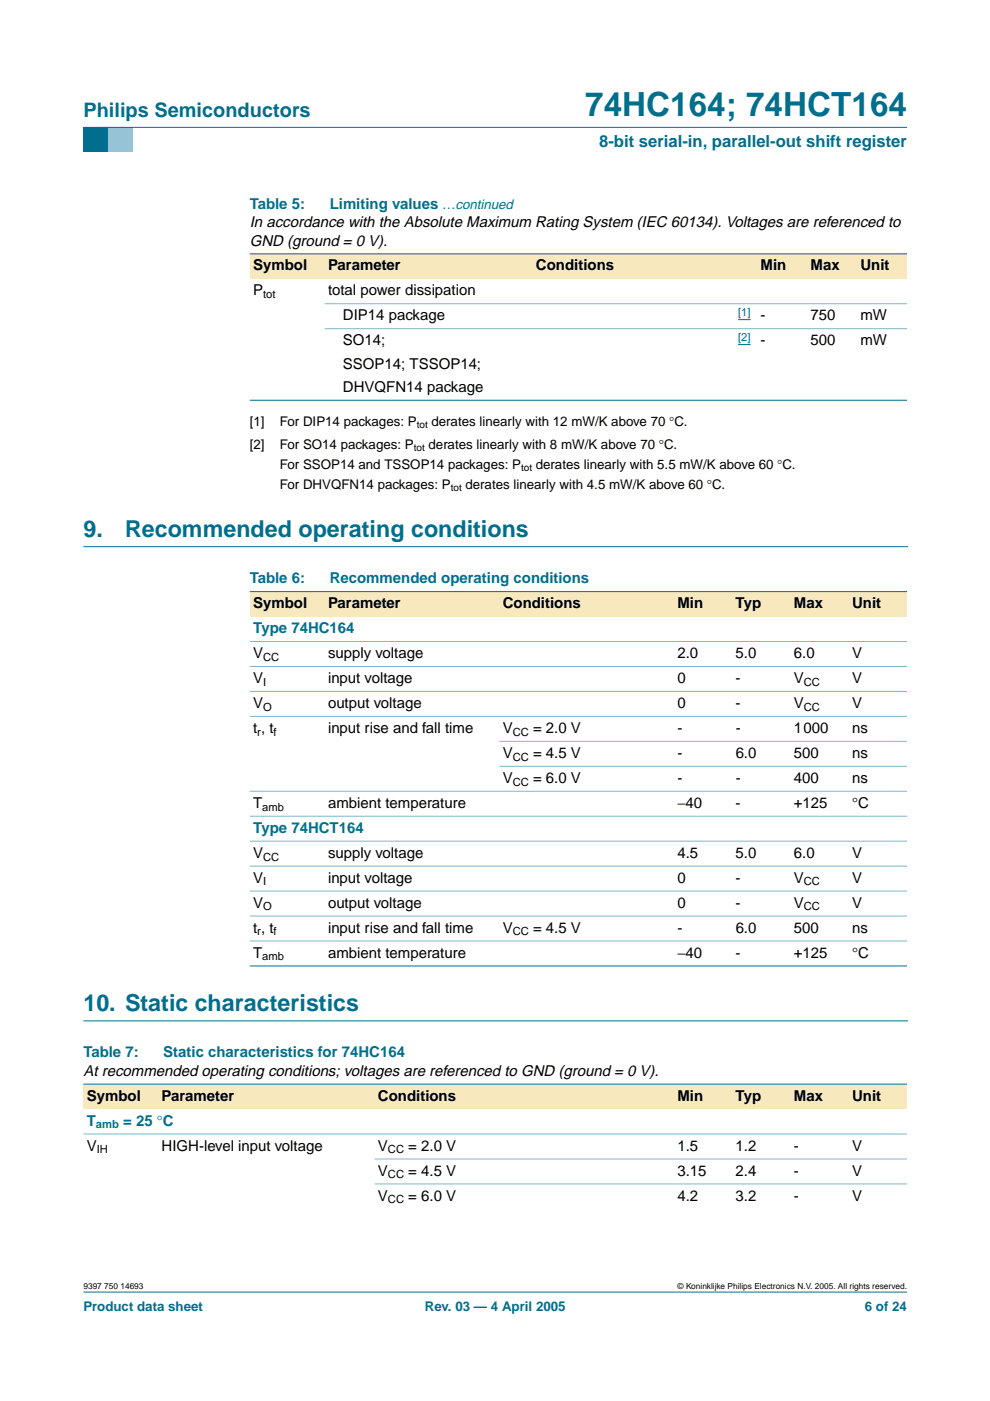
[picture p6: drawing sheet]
<svg xmlns="http://www.w3.org/2000/svg" width="210mm" height="297mm" viewBox="0 0 210 297" stroke-linecap="round" stroke-linejoin="round" font-family="sans-serif">
<defs><g id="words">
<text font-size="7.1" fill="#006e8c" x="124.1" y="24.7">74HC164; 74HCT164</text>
<g font-size="4.9" fill="#006e8c">
<text x="17.7" y="113.9">9.</text>
<text x="26.5" y="113.9">Recommended operating conditions</text>
<text x="17.7" y="214.5">10. Static characteristics</text>
</g>
<text font-size="4.2" fill="#006e8c" x="17.7" y="24.9">Philips Semiconductors</text>
<text font-size="3.5" fill="#006e8c" x="127" y="31.1">8-bit serial-in, parallel-out shift register</text>
<g font-size="3.2" fill="#006e8c">
<text x="53" y="44.3">Table 5:</text>
<text x="69.9" y="44.3">Limiting values …continued</text>
<text x="53" y="123.7">Table 6:</text>
<text x="69.9" y="123.7">Recommended operating conditions</text>
<text x="53.7" y="134.2">Type 74HC164</text>
<text x="53.7" y="176.6">Type 74HCT164</text>
<text x="17.7" y="224.2">Table 7:</text>
<text x="34.6" y="224.2">Static characteristics for 74HC164</text>
<text x="18.4" y="238.7">T</text>
<text x="26.1" y="238.7">= 25 °C</text>
</g>
<g font-size="3.2">
<text x="53" y="48.2">In accordance with the Absolute Maximum Rating System (IEC 60134). Voltages are referenced to</text>
<text x="53" y="52.1">GND (ground = 0 V).</text>
<text x="53.7" y="57.3">Symbol</text>
<text x="69.5" y="57.3">Parameter</text>
<text x="113.6" y="57.3">Conditions</text>
<text x="161.3" y="57.3">Min</text>
<text x="171.9" y="57.3">Max</text>
<text x="182.4" y="57.3">Unit</text>
<text x="53.7" y="62.6">P</text>
<text x="69.5" y="62.6">total power dissipation</text>
<text x="72.7" y="67.9">DIP14 package</text>
<text x="161.3" y="67.9">-</text>
<text x="171.9" y="67.9">750</text>
<text x="182.4" y="67.9">mW</text>
<text x="72.7" y="73.2">SO14;</text>
<text x="161.3" y="73.2">-</text>
<text x="171.9" y="73.2">500</text>
<text x="182.4" y="73.2">mW</text>
<text x="72.7" y="78.2">SSOP14; TSSOP14;</text>
<text x="72.7" y="83.1">DHVQFN14 package</text>
<text x="53.7" y="129">Symbol</text>
<text x="69.5" y="129">Parameter</text>
<text x="106.6" y="129">Conditions</text>
<text x="143.6" y="129">Min</text>
<text x="156" y="129">Typ</text>
<text x="168.3" y="129">Max</text>
<text x="180.7" y="129">Unit</text>
<text x="53.7" y="139.5">V</text>
<text x="69.5" y="139.5">supply voltage</text>
<text x="143.6" y="139.5">2.0</text>
<text x="156" y="139.5">5.0</text>
<text x="168.3" y="139.5">6.0</text>
<text x="180.7" y="139.5">V</text>
<text x="53.7" y="144.8">V</text>
<text x="69.5" y="144.8">input voltage</text>
<text x="143.6" y="144.8">0</text>
<text x="156" y="144.8">-</text>
<text x="168.3" y="144.8">V</text>
<text x="180.7" y="144.8">V</text>
<text x="53.7" y="150.1">V</text>
<text x="53.7" y="155.4">t , t</text>
<text x="69.5" y="150.1">output voltage</text>
<text x="69.5" y="155.4">input rise and fall time</text>
<text x="106.6" y="155.4">V</text>
<text x="113" y="155.4">= 2.0 V</text>
<text x="143.6" y="150.1">0</text>
<text x="143.6" y="155.4">-</text>
<text x="156" y="150.1">-</text>
<text x="156" y="155.4">-</text>
<text x="168.3" y="150.1">V</text>
<text x="168.3" y="155.4">1000</text>
<text x="180.7" y="150.1">V</text>
<text x="180.7" y="155.4">ns</text>
<text x="106.6" y="160.7">V</text>
<text x="113" y="160.7">= 4.5 V</text>
<text x="143.6" y="160.7">-</text>
<text x="156" y="160.7">6.0</text>
<text x="168.3" y="160.7">500</text>
<text x="180.7" y="160.7">ns</text>
<text x="106.6" y="166">V</text>
<text x="113" y="166">= 6.0 V</text>
<text x="143.6" y="166">-</text>
<text x="156" y="166">-</text>
<text x="168.3" y="166">400</text>
<text x="180.7" y="166">ns</text>
<text x="53.7" y="171.3">T</text>
<text x="69.5" y="171.3">ambient temperature</text>
<text x="143.6" y="171.3">−40</text>
<text x="156" y="171.3">-</text>
<text x="168.3" y="171.3">+125</text>
<text x="180.7" y="171.3">°C</text>
<text x="53.7" y="181.9">V</text>
<text x="69.5" y="181.9">supply voltage</text>
<text x="143.6" y="181.9">4.5</text>
<text x="156" y="181.9">5.0</text>
<text x="168.3" y="181.9">6.0</text>
<text x="180.7" y="181.9">V</text>
<text x="53.7" y="187.2">V</text>
<text x="69.5" y="187.2">input voltage</text>
<text x="143.6" y="187.2">0</text>
<text x="156" y="187.2">-</text>
<text x="168.3" y="187.2">V</text>
<text x="180.7" y="187.2">V</text>
<text x="53.7" y="192.5">V</text>
<text x="53.7" y="197.7">t , t</text>
<text x="69.5" y="192.5">output voltage</text>
<text x="69.5" y="197.7">input rise and fall time</text>
<text x="106.6" y="197.7">V</text>
<text x="113" y="197.7">= 4.5 V</text>
<text x="143.6" y="192.5">0</text>
<text x="143.6" y="197.7">-</text>
<text x="156" y="192.5">-</text>
<text x="156" y="197.7">6.0</text>
<text x="168.3" y="192.5">V</text>
<text x="168.3" y="197.7">500</text>
<text x="180.7" y="192.5">V</text>
<text x="180.7" y="197.7">ns</text>
<text x="53.7" y="203">T</text>
<text x="69.5" y="203">ambient temperature</text>
<text x="143.6" y="203">−40</text>
<text x="156" y="203">-</text>
<text x="168.3" y="203">+125</text>
<text x="180.7" y="203">°C</text>
<text x="17.7" y="228.1">At recommended operating conditions; voltages are referenced to GND (ground = 0 V).</text>
<text x="18.4" y="233.4">Symbol</text>
<text x="34.3" y="233.4">Parameter</text>
<text x="80.1" y="233.4">Conditions</text>
<text x="143.6" y="233.4">Min</text>
<text x="156" y="233.4">Typ</text>
<text x="168.3" y="233.4">Max</text>
<text x="180.7" y="233.4">Unit</text>
<text x="18.4" y="244">V</text>
<text x="34.3" y="244">HIGH-level input voltage</text>
<text x="80.1" y="244">V</text>
<text x="86.6" y="244">= 2.0 V</text>
<text x="143.6" y="244">1.5</text>
<text x="156" y="244">1.2</text>
<text x="168.3" y="244">-</text>
<text x="180.7" y="244">V</text>
<text x="80.1" y="249.3">V</text>
<text x="86.6" y="249.3">= 4.5 V</text>
<text x="143.6" y="249.3">3.15</text>
<text x="156" y="249.3">2.4</text>
<text x="168.3" y="249.3">-</text>
<text x="180.7" y="249.3">V</text>
<text x="80.1" y="254.5">V</text>
<text x="86.6" y="254.5">= 6.0 V</text>
<text x="143.6" y="254.5">4.2</text>
<text x="156" y="254.5">3.2</text>
<text x="168.3" y="254.5">-</text>
<text x="180.7" y="254.5">V</text>
</g>
<g font-size="2.8">
<text x="53" y="90.3">[1]</text>
<text x="53" y="95.2">[2]</text>
<text x="59.3" y="90.3">For DIP14 packages: P</text>
<text x="59.3" y="95.2">For SO14 packages: P</text>
<text x="90.9" y="95.2">derates linearly with 8 mW/K above 70 °C.</text>
<text x="91.5" y="90.3">derates linearly with 12 mW/K above 70 °C.</text>
<text x="59.3" y="99.4">For SSOP14 and TSSOP14 packages: P</text>
<text x="113.6" y="99.4">derates linearly with 5.5 mW/K above 60 °C.</text>
<text x="59.3" y="103.7">For DHVQFN14 packages: P</text>
<text x="98.7" y="103.7">derates linearly with 4.5 mW/K above 60 °C.</text>
</g>
<g font-size="2.8" fill="#006e8c">
<text x="17.7" y="278">Product data sheet</text>
<text x="90.1" y="278">Rev. 03 — 4 April 2005</text>
<text x="183.4" y="278">6 of 24</text>
</g>
<g font-size="2.4">
<text x="55.8" y="63.2">tot</text>
<text x="55.8" y="140.1">CC</text>
<text x="55.8" y="145.4">I</text>
<text x="170.4" y="145.4">CC</text>
<text x="54.6" y="156">r</text>
<text x="55.8" y="150.7">O</text>
<text x="58" y="156">f</text>
<text x="108.7" y="156">CC</text>
<text x="170.4" y="150.7">CC</text>
<text x="108.7" y="161.3">CC</text>
<text x="108.7" y="166.6">CC</text>
<text x="55.6" y="171.9">amb</text>
<text x="55.8" y="182.4">CC</text>
<text x="55.8" y="187.7">I</text>
<text x="170.4" y="187.7">CC</text>
<text x="55.8" y="193">O</text>
<text x="170.4" y="193">CC</text>
<text x="54.6" y="198.3">r</text>
<text x="55.6" y="203.6">amb</text>
<text x="58" y="198.3">f</text>
<text x="108.7" y="198.3">CC</text>
<text x="20.5" y="244.5">IH</text>
<text x="82.2" y="244.5">CC</text>
<text x="82.2" y="249.8">CC</text>
<text x="82.2" y="255.1">CC</text>
</g>
<g font-size="2.4" fill="#00f">
<text x="156.5" y="67">[1]</text>
<text x="156.5" y="72.3">[2]</text>
</g>
<text font-size="2.4" fill="#006e8c" x="20.3" y="239.2">amb</text>
<g font-size="2.1">
<text x="87.7" y="95.7">tot</text>
<text x="88.3" y="90.8">tot</text>
<text x="110.5" y="100">tot</text>
<text x="95.6" y="104.2">tot</text>
</g>
<g font-size="1.8">
<text x="17.7" y="273.4">9397 750 14693</text>
<text x="143.7" y="273.4">© Koninklijke Philips Electronics N.V. 2005. All rights reserved.</text>
</g>
</g></defs>
<path d="M17.7 273.9h174.6z" fill="#006e8c" stroke="#006e8c" stroke-width=".21"/>
<path d="M17.7 27h5.3v5.3h-5.3z" fill-rule="evenodd" fill="#006e8c"/>
<path d="M23 27h5.3v5.3h-5.3z" fill-rule="evenodd" fill="#96c4d6"/>
<path d="M17.7 27h174.6z" fill="#006e8c" stroke="#006e8c" stroke-width=".21"/>
<path d="M17.7 115.9h174.7M17.7 216.4h174.7" fill="none" stroke="#006e8c" stroke-width=".21"/>
<path d="M156.5 67.8h2.7M156.5 73.1h2.7" fill="none" stroke="#00f" stroke-width=".21"/>
<g fill="#f7e8bd">
<path d="M53 53.8h15.8v5.3h-15.8z" fill-rule="evenodd"/>
<path d="M68.8 53.8h44.1v5.3h-44.1z" fill-rule="evenodd"/>
<path d="M112.9 53.8h40.6v5.3h-40.6z" fill-rule="evenodd"/>
<path d="M153.5 53.8h7.1v5.3h-7.1z" fill-rule="evenodd"/>
<path d="M160.6 53.8h10.5v5.3h-10.5z" fill-rule="evenodd"/>
<path d="M171.1 53.8h10.6v5.3h-10.6z" fill-rule="evenodd"/>
<path d="M181.7 53.8h10.6v5.3h-10.6z" fill-rule="evenodd"/>
</g>
<g fill="#006e8c" stroke="#006e8c" stroke-width=".21">
<path d="M53 53.8h139.3z"/>
<path d="M53 84.9h139.3z"/>
</g>
<g fill="#80b6c6" stroke="#80b6c6" stroke-width=".21">
<path d="M68.8 64.4h123.5z"/>
<path d="M68.8 69.7h123.5z"/>
</g>
<g fill="#f7e8bd">
<path d="M53 125.4h15.8v5.3h-15.8z" fill-rule="evenodd"/>
<path d="M68.8 125.4h37.1v5.3h-37.1z" fill-rule="evenodd"/>
<path d="M105.9 125.4h30v5.3h-30z" fill-rule="evenodd"/>
<path d="M135.9 125.4h7v5.3h-7z" fill-rule="evenodd"/>
<path d="M142.9 125.4h12.4v5.3h-12.4z" fill-rule="evenodd"/>
<path d="M155.3 125.4h12.3v5.3h-12.3z" fill-rule="evenodd"/>
<path d="M167.6 125.4h12.4v5.3h-12.4z" fill-rule="evenodd"/>
<path d="M180 125.4h12.3v5.3h-12.3z" fill-rule="evenodd"/>
</g>
<g fill="#006e8c" stroke="#006e8c" stroke-width=".21">
<path d="M53 125.4h139.3z"/>
<path d="M53 204.8h139.3z"/>
</g>
<g fill="#80b6c6" stroke="#80b6c6" stroke-width=".21">
<path d="M53 136h139.3z"/>
<path d="M53 141.3h139.3z"/>
<path d="M53 146.6h139.3z"/>
<path d="M53 151.9h139.3z"/>
<path d="M105.9 157.2h86.4z"/>
<path d="M105.9 162.5h86.4z"/>
<path d="M53 167.8h139.3z"/>
<path d="M53 173.1h139.3z"/>
<path d="M53 178.3h139.3z"/>
<path d="M53 183.6h139.3z"/>
<path d="M53 188.9h139.3z"/>
<path d="M53 194.2h139.3z"/>
<path d="M53 199.5h139.3z"/>
</g>
<g fill="#f7e8bd">
<path d="M17.7 229.9h15.9v5.2h-15.9z" fill-rule="evenodd"/>
<path d="M33.6 229.9h45.8v5.2h-45.8z" fill-rule="evenodd"/>
<path d="M79.4 229.9h52.9v5.2h-52.9z" fill-rule="evenodd"/>
<path d="M132.3 229.9h10.6v5.2h-10.6z" fill-rule="evenodd"/>
<path d="M142.9 229.9h12.4v5.2h-12.4z" fill-rule="evenodd"/>
<path d="M155.3 229.9h12.3v5.2h-12.3z" fill-rule="evenodd"/>
<path d="M167.6 229.9h12.4v5.2h-12.4z" fill-rule="evenodd"/>
<path d="M180 229.9h12.3v5.2h-12.3z" fill-rule="evenodd"/>
</g>
<path d="M17.7 229.9h174.6z" fill="#006e8c" stroke="#006e8c" stroke-width=".21"/>
<g fill="#80b6c6" stroke="#80b6c6" stroke-width=".21">
<path d="M17.7 240.4h174.6z"/>
<path d="M79.4 245.7h112.9z"/>
<path d="M79.4 251h112.9z"/>
</g>
<use href="#words"/>
</svg>
